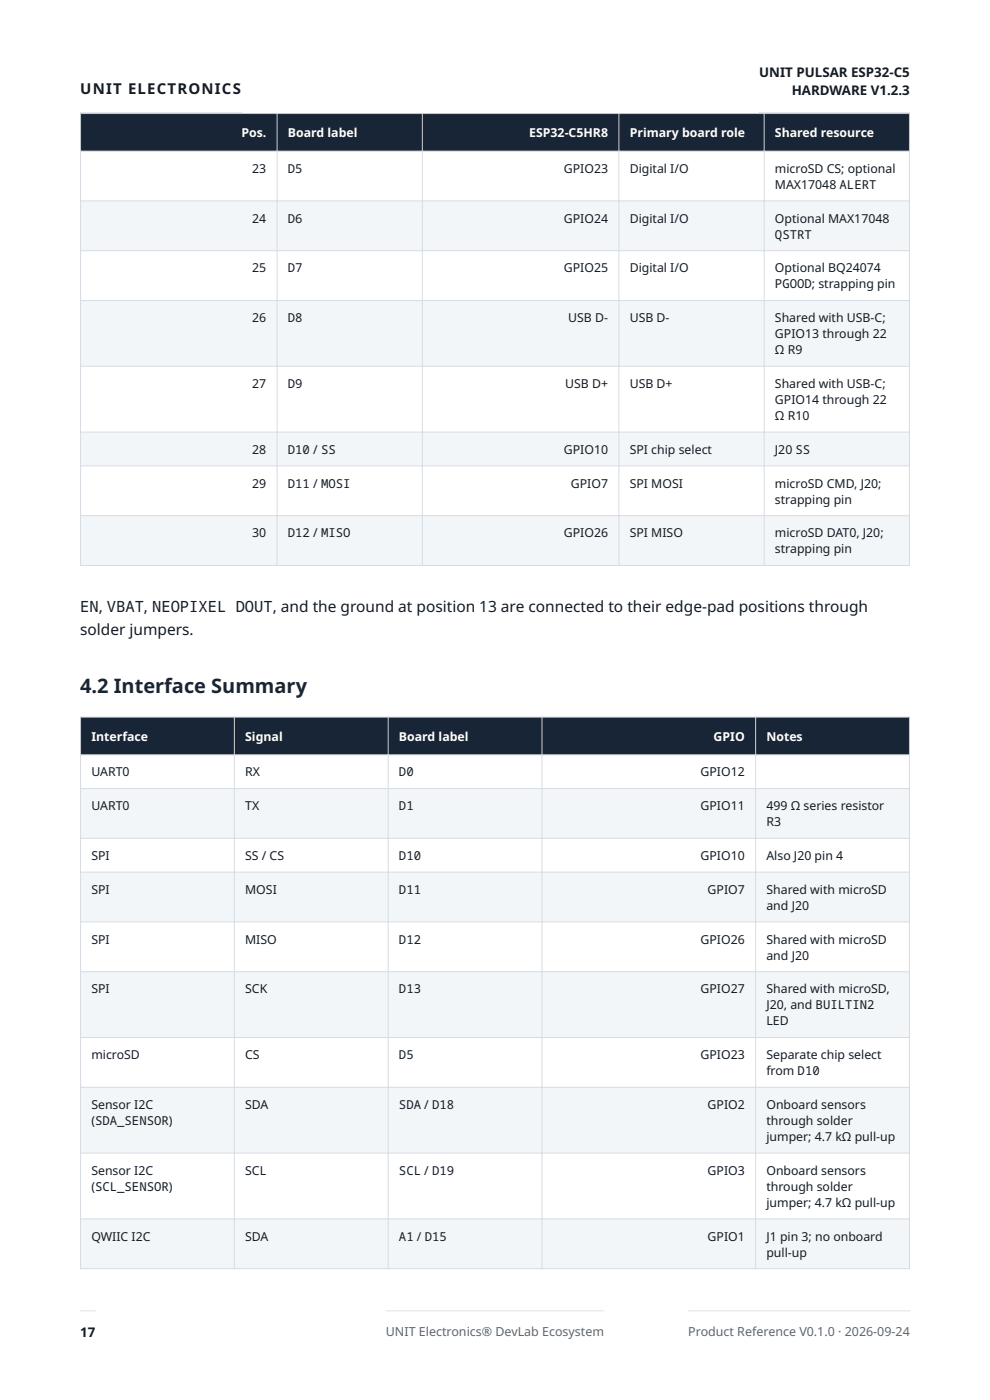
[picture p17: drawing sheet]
<svg xmlns="http://www.w3.org/2000/svg" width="210mm" height="297mm" viewBox="0 0 210 297" stroke-linecap="round" stroke-linejoin="round" font-family="sans-serif">
<defs><g id="words">
<text font-size="4.2" fill="#172536" x="17" y="147.1">4.2 Interface Summary</text>
<g font-size="3.3" fill="#151b23">
<text x="17" y="129.8">EN, VBAT, NEOPIXEL DOUT, and the ground at position 13 are connected to their edge-pad positions through</text>
<text x="17" y="134.6">solder jumpers.</text>
</g>
<text font-size="3.2" fill="#151b23" x="17" y="19.9">UNIT ELECTRONICS</text>
<g font-size="2.8" fill="#151b23">
<text x="161.1" y="16.4">UNIT PULSAR ESP32-C5</text>
<text x="167.9" y="20.1">HARDWARE V1.2.3</text>
<text x="17" y="283.7">17</text>
</g>
<g font-size="2.6" fill="#fff">
<text x="51.2" y="29.1">Pos.</text>
<text x="61.1" y="29.1">Board label</text>
<text x="112.3" y="29.1">ESP32-C5HR8</text>
<text x="133.6" y="29.1">Primary board role</text>
<text x="164.4" y="29.1">Shared resource</text>
<text x="19.4" y="157.1">Interface</text>
<text x="52" y="157.1">Signal</text>
<text x="84.6" y="157.1">Board label</text>
<text x="151.4" y="157.1">GPIO</text>
<text x="162.6" y="157.1">Notes</text>
</g>
<g font-size="2.6" fill="#151b23">
<text x="53.5" y="36.7">23</text>
<text x="61.1" y="36.7">D5</text>
<text x="119.6" y="36.7">GPIO23</text>
<text x="133.6" y="36.7">Digital I/O</text>
<text x="164.4" y="36.7">microSD CS; optional</text>
<text x="164.4" y="40">MAX17048 ALERT</text>
<text x="53.5" y="47.2">24</text>
<text x="61.1" y="47.2">D6</text>
<text x="119.6" y="47.2">GPIO24</text>
<text x="133.6" y="47.2">Digital I/O</text>
<text x="164.4" y="47.2">Optional MAX17048</text>
<text x="164.4" y="50.6">QSTRT</text>
<text x="53.5" y="57.8">25</text>
<text x="61.1" y="57.8">D7</text>
<text x="119.6" y="57.8">GPIO25</text>
<text x="133.6" y="57.8">Digital I/O</text>
<text x="164.4" y="57.8">Optional BQ24074</text>
<text x="164.4" y="61.2">PGOOD; strapping pin</text>
<text x="53.5" y="68.3">26</text>
<text x="61.1" y="68.3">D8</text>
<text x="120.5" y="68.3">USB D-</text>
<text x="133.6" y="68.3">USB D-</text>
<text x="164.4" y="68.3">Shared with USB-C;</text>
<text x="164.4" y="71.7">GPIO13 through 22</text>
<text x="164.4" y="75.1">Ω R9</text>
<text x="53.5" y="82.3">27</text>
<text x="61.1" y="82.3">D9</text>
<text x="119.9" y="82.3">USB D+</text>
<text x="133.6" y="82.3">USB D+</text>
<text x="164.4" y="82.3">Shared with USB-C;</text>
<text x="164.4" y="85.7">GPIO14 through 22</text>
<text x="164.4" y="89.1">Ω R10</text>
<text x="53.5" y="96.3">28</text>
<text x="61.1" y="96.3">D10 / SS</text>
<text x="119.6" y="96.3">GPIO10</text>
<text x="133.6" y="96.3">SPI chip select</text>
<text x="164.4" y="96.3">J20 SS</text>
<text x="53.5" y="103.4">29</text>
<text x="61.1" y="103.4">D11 / MOSI</text>
<text x="121.1" y="103.4">GPIO7</text>
<text x="133.6" y="103.4">SPI MOSI</text>
<text x="164.4" y="103.4">microSD CMD, J20;</text>
<text x="164.4" y="106.8">strapping pin</text>
<text x="53.5" y="114">30</text>
<text x="61.1" y="114">D12 / MISO</text>
<text x="119.6" y="114">GPIO26</text>
<text x="133.6" y="114">SPI MISO</text>
<text x="164.4" y="114">microSD DAT0, J20;</text>
<text x="164.4" y="117.4">strapping pin</text>
<text x="19.4" y="164.7">UART0</text>
<text x="52" y="164.7">RX</text>
<text x="84.6" y="164.7">D0</text>
<text x="148.6" y="164.7">GPIO12</text>
<text x="19.4" y="171.9">UART0</text>
<text x="52" y="171.9">TX</text>
<text x="84.6" y="171.9">D1</text>
<text x="148.6" y="171.9">GPIO11</text>
<text x="162.6" y="171.9">499 Ω series resistor</text>
<text x="162.6" y="175.3">R3</text>
<text x="19.4" y="182.4">SPI</text>
<text x="52" y="182.4">SS / CS</text>
<text x="84.6" y="182.4">D10</text>
<text x="148.6" y="182.4">GPIO10</text>
<text x="162.6" y="182.4">Also J20 pin 4</text>
<text x="19.4" y="189.6">SPI</text>
<text x="52" y="189.6">MOSI</text>
<text x="84.6" y="189.6">D11</text>
<text x="150.1" y="189.6">GPIO7</text>
<text x="162.6" y="189.6">Shared with microSD</text>
<text x="162.6" y="193">and J20</text>
<text x="19.4" y="200.2">SPI</text>
<text x="52" y="200.2">MISO</text>
<text x="84.6" y="200.2">D12</text>
<text x="148.6" y="200.2">GPIO26</text>
<text x="162.6" y="200.2">Shared with microSD</text>
<text x="162.6" y="203.6">and J20</text>
<text x="19.4" y="210.7">SPI</text>
<text x="52" y="210.7">SCK</text>
<text x="84.6" y="210.7">D13</text>
<text x="148.6" y="210.7">GPIO27</text>
<text x="162.6" y="210.7">Shared with microSD,</text>
<text x="162.6" y="214.1">J20, and BUILTIN2</text>
<text x="162.6" y="217.5">LED</text>
<text x="19.4" y="224.7">microSD</text>
<text x="52" y="224.7">CS</text>
<text x="84.6" y="224.7">D5</text>
<text x="148.6" y="224.7">GPIO23</text>
<text x="162.6" y="224.7">Separate chip select</text>
<text x="162.6" y="228.1">from D10</text>
<text x="19.4" y="235.3">Sensor I2C</text>
<text x="19.4" y="238.7">(SDA_SENSOR)</text>
<text x="52" y="235.3">SDA</text>
<text x="84.6" y="235.3">SDA / D18</text>
<text x="150.1" y="235.3">GPIO2</text>
<text x="162.6" y="235.3">Onboard sensors</text>
<text x="162.6" y="238.7">through solder</text>
<text x="162.6" y="242.1">jumper; 4.7 kΩ pull-up</text>
<text x="19.4" y="249.2">Sensor I2C</text>
<text x="52" y="249.2">SCL</text>
<text x="84.6" y="249.2">SCL / D19</text>
<text x="150.1" y="249.2">GPIO3</text>
<text x="162.6" y="249.2">Onboard sensors</text>
<text x="19.4" y="252.6">(SCL_SENSOR)</text>
<text x="162.6" y="252.6">through solder</text>
<text x="162.6" y="256">jumper; 4.7 kΩ pull-up</text>
<text x="19.4" y="263.2">QWIIC I2C</text>
<text x="52" y="263.2">SDA</text>
<text x="84.6" y="263.2">A1 / D15</text>
<text x="150.1" y="263.2">GPIO1</text>
<text x="162.6" y="263.2">J1 pin 3; no onboard</text>
<text x="162.6" y="266.6">pull-up</text>
</g>
<g font-size="2.6" fill="#5a6573">
<text x="81.8" y="283.5">UNIT Electronics® DevLab Ecosystem</text>
<text x="146" y="283.5">Product Reference V0.1.0 · 2026-09-24</text>
</g>
</g></defs>
<g fill="#172536">
<path d="M17.1 24.1h41.7v8h-41.7z"/>
<path d="M58.8 24.1h30.8v8h-30.8z"/>
<path d="M89.6 24.1h41.7v8h-41.7z"/>
<path d="M131.3 24.1h30.8v8h-30.8z"/>
<path d="M162.1 24.1h30.8v8h-30.8z"/>
</g>
<g fill="#f3f6f8">
<path d="M17.1 42.6h175.8v10.6h-175.8z"/>
<path d="M17.1 63.7h175.8v14h-175.8z"/>
<path d="M17.1 91.7h175.8v7.1h-175.8z"/>
<path d="M17.1 109.4h175.8v10.6h-175.8z"/>
</g>
<path d="M17 24.1h176M17 32.1h176M17.1 24v8.1M58.8 24v8.1M89.6 24v8.1M131.3 24v8.1M162.1 24v8.1M192.9 24v8.1" fill="none" stroke="#c8d0d9" stroke-width=".21"/>
<g fill="none" stroke="#d6dce3" stroke-width=".21">
<path d="M17.1 32v88.1M58.8 32v88.1M89.6 32v88.1M131.3 32v88.1M162.1 32v88.1M192.9 32v88.1M17 42.6h176M17 53.2h176M17 63.7h176M17 77.7h176M17 91.7h176M17 98.8h176"/>
<path d="M17 109.4h176M17 120h176"/>
</g>
<g fill="#172536">
<path d="M17.1 152.1h32.6v8h-32.6z"/>
<path d="M49.7 152.1h32.6v8h-32.6z"/>
<path d="M82.3 152.1h32.7v8h-32.7z"/>
<path d="M115 152.1h45.3v8h-45.3z"/>
<path d="M160.3 152.1h32.6v8h-32.6z"/>
</g>
<g fill="#f3f6f8">
<path d="M17.1 167.3h175.8v10.5h-175.8z"/>
<path d="M17.1 185h175.8v10.6h-175.8z"/>
<path d="M17.1 206.1h175.8v14h-175.8z"/>
<path d="M17.1 230.7h175.8v13.9h-175.8z"/>
<path d="M17.1 258.6h175.8v10.5h-175.8z"/>
</g>
<path d="M17 152.1h176M17.1 152.1v8.1M49.7 152.1v8.1M82.3 152.1v8.1M115 152.1v8.1M160.3 152.1v8.1M192.9 152.1v8.1M17 160.1h176" fill="none" stroke="#c8d0d9" stroke-width=".21"/>
<g fill="none" stroke="#d6dce3" stroke-width=".21">
<path d="M17 167.3h176M17 177.8h176M17.1 160v109.2M49.7 160v109.2M82.3 160v109.2M115 160v109.2M160.3 160v109.2M192.9 160v109.2M17 185h176M17 195.6h176M17 206.1h176M17 220.1h176"/>
<path d="M17 230.7h176M17 244.6h176M17 258.6h176M17 269.1h176"/>
</g>
<g fill="#d8dee6">
<path d="M17 23.8h34.4zM17 23.8h34.4v.2h-34.4z" fill-rule="evenodd"/>
<path d="M161.1 23.8h31.9zM161.1 23.8h31.9v.2h-31.9z" fill-rule="evenodd"/>
<path d="M17 278.2h3.2zM17 278h3.2v.2h-3.2z" fill-rule="evenodd"/>
<path d="M81.8 278.2h46.4zM81.8 278h46.4v.2h-46.4z" fill-rule="evenodd"/>
<path d="M146 278.2h47zM146 278h47v.2h-47z" fill-rule="evenodd"/>
</g>
<use href="#words"/>
</svg>
